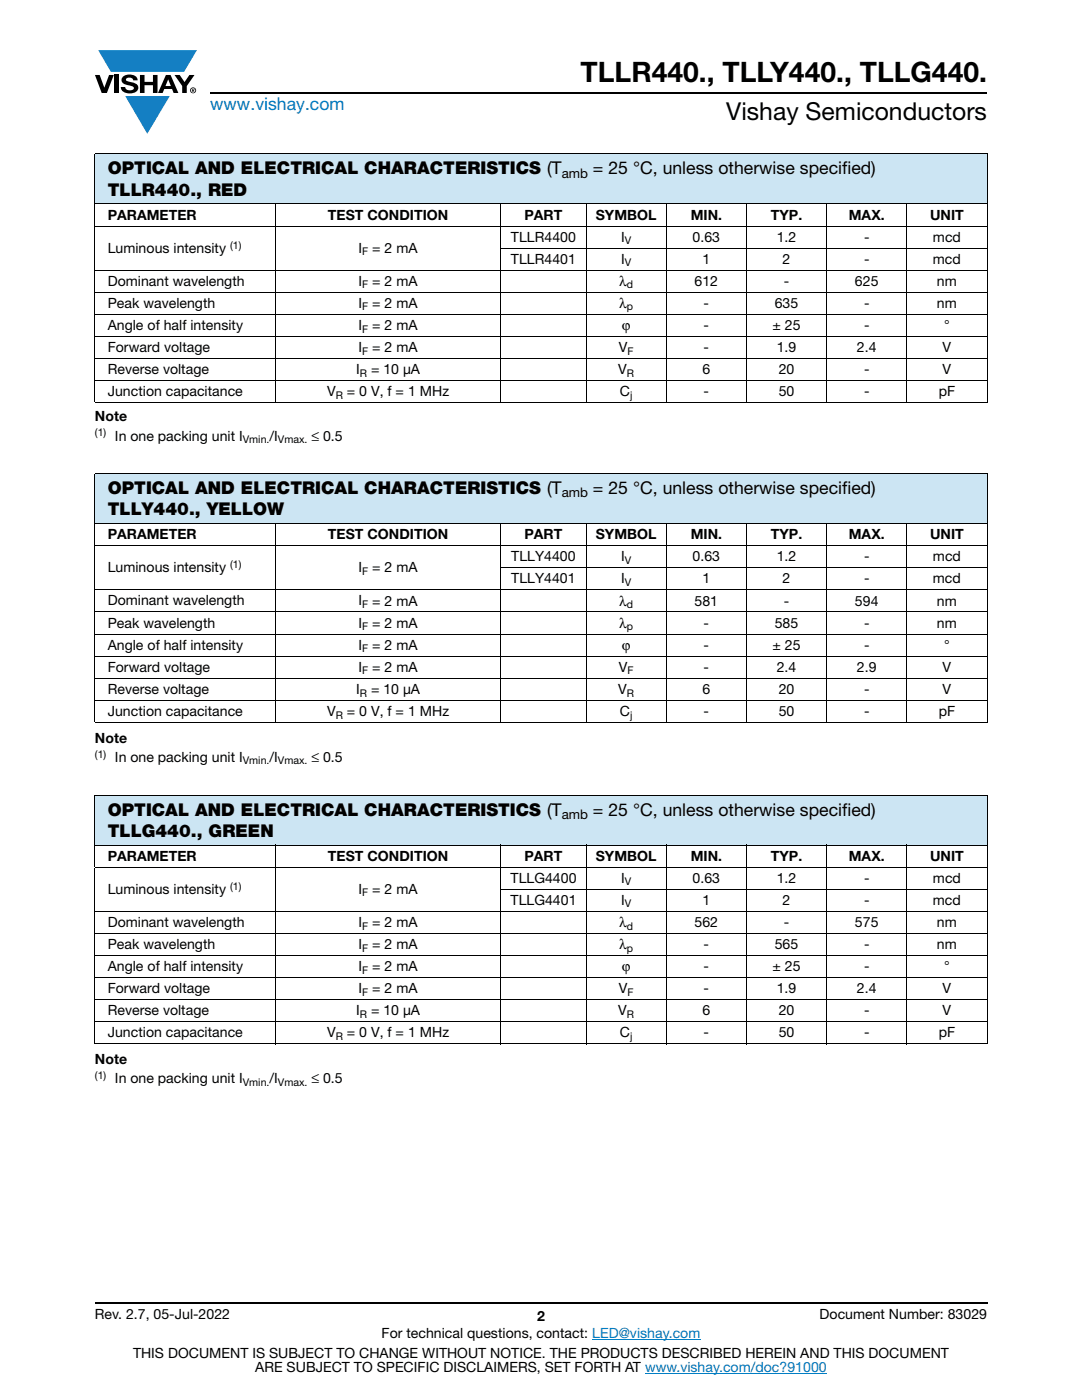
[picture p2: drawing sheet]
<svg xmlns="http://www.w3.org/2000/svg" width="216mm" height="279mm" viewBox="0 0 216 279" stroke-linecap="round" stroke-linejoin="round" font-family="sans-serif">
<defs><g id="words">
<text font-size="5.6" x="115.8" y="16.4">TLLR440., TLLY440., TLLG440.</text>
<text font-size="4.9" x="144.9" y="24">Vishay Semiconductors</text>
<text font-size="3.5" fill="#007ec4" x="42" y="21.9">www.vishay.com</text>
<g font-size="3.5">
<text x="21.5" y="34.8">OPTICAL AND ELECTRICAL CHARACTERISTICS (T</text>
<text x="118.3" y="34.8">= 25 °C, unless otherwise specified)</text>
<text x="21.5" y="39.1">TLLR440., RED</text>
<text x="21.5" y="98.6">OPTICAL AND ELECTRICAL CHARACTERISTICS (T</text>
<text x="118.3" y="98.6">= 25 °C, unless otherwise specified)</text>
<text x="21.5" y="102.8">TLLY440., YELLOW</text>
<text x="21.5" y="162.8">OPTICAL AND ELECTRICAL CHARACTERISTICS (T</text>
<text x="21.5" y="167">TLLG440., GREEN</text>
<text x="118.3" y="162.8">= 25 °C, unless otherwise specified)</text>
</g>
<g font-size="2.8">
<text x="21.5" y="43.8">PARAMETER</text>
<text x="65.4" y="43.8">TEST CONDITION</text>
<text x="104.7" y="43.8">PART</text>
<text x="118.9" y="43.8">SYMBOL</text>
<text x="137.8" y="43.8">MIN.</text>
<text x="153.8" y="43.8">TYP.</text>
<text x="169.4" y="43.8">MAX.</text>
<text x="185.6" y="43.8">UNIT</text>
<text x="21.5" y="50.4">Luminous intensity</text>
<text x="71.5" y="50.4">I</text>
<text x="74.3" y="50.4">= 2 mA</text>
<text x="102" y="52.6">TLLR4401</text>
<text x="102" y="48.2">TLLR4400</text>
<text x="123.9" y="52.6">I</text>
<text x="123.9" y="48.2">I</text>
<text x="138.2" y="48.2">0.63</text>
<text x="140.2" y="52.6">1</text>
<text x="155" y="48.2">1.2</text>
<text x="156.2" y="52.6">2</text>
<text x="172.4" y="52.6">-</text>
<text x="172.4" y="48.2">-</text>
<text x="186.2" y="52.6">mcd</text>
<text x="186.2" y="48.2">mcd</text>
<text x="21.5" y="57">Dominant wavelength</text>
<text x="71.5" y="57">I</text>
<text x="74.3" y="57">= 2 mA</text>
<text x="123.5" y="57">λ</text>
<text x="138.6" y="57">612</text>
<text x="156.4" y="57">-</text>
<text x="170.6" y="57">625</text>
<text x="187" y="57">nm</text>
<text x="21.5" y="61.4">Peak wavelength</text>
<text x="21.5" y="65.9">Angle of half intensity</text>
<text x="71.5" y="61.4">I</text>
<text x="71.5" y="65.9">I</text>
<text x="74.3" y="61.4">= 2 mA</text>
<text x="74.3" y="65.9">= 2 mA</text>
<text x="123.5" y="61.4">λ</text>
<text x="124.1" y="65.9">ϕ</text>
<text x="140.4" y="65.9">-</text>
<text x="140.4" y="61.4">-</text>
<text x="154.1" y="65.9">± 25</text>
<text x="154.6" y="61.4">635</text>
<text x="172.4" y="65.9">-</text>
<text x="172.4" y="61.4">-</text>
<text x="187" y="61.4">nm</text>
<text x="188.4" y="65.9">°</text>
<text x="21.5" y="70.3">Forward voltage</text>
<text x="71.5" y="70.3">I</text>
<text x="74.3" y="70.3">= 2 mA</text>
<text x="123.5" y="70.3">V</text>
<text x="140.4" y="70.3">-</text>
<text x="155" y="70.3">1.9</text>
<text x="171" y="70.3">2.4</text>
<text x="188.1" y="70.3">V</text>
<text x="21.5" y="74.7">Reverse voltage</text>
<text x="71.1" y="74.7">I</text>
<text x="74" y="74.7">= 10 μA</text>
<text x="123.4" y="74.7">V</text>
<text x="140.2" y="74.7">6</text>
<text x="155.4" y="74.7">20</text>
<text x="172.4" y="74.7">-</text>
<text x="188.1" y="74.7">V</text>
<text x="21.5" y="79.1">Junction capacitance</text>
<text x="65.3" y="79.1">V</text>
<text x="69.2" y="79.1">= 0 V, f = 1 MHz</text>
<text x="123.7" y="79.1">C</text>
<text x="140.4" y="79.1">-</text>
<text x="155.4" y="79.1">50</text>
<text x="172.4" y="79.1">-</text>
<text x="187.3" y="79.1">pF</text>
<text x="18.9" y="84">Note</text>
<text x="22.9" y="87.9">In one packing unit I</text>
<text x="53.8" y="87.9">/I</text>
<text x="62.1" y="87.9">≤ 0.5</text>
<text x="21.5" y="107.6">PARAMETER</text>
<text x="65.4" y="107.6">TEST CONDITION</text>
<text x="104.7" y="107.6">PART</text>
<text x="118.9" y="107.6">SYMBOL</text>
<text x="137.8" y="107.6">MIN.</text>
<text x="153.8" y="107.6">TYP.</text>
<text x="169.4" y="107.6">MAX.</text>
<text x="185.6" y="107.6">UNIT</text>
<text x="102" y="112">TLLY4400</text>
<text x="123.9" y="112">I</text>
<text x="138.2" y="112">0.63</text>
<text x="155" y="112">1.2</text>
<text x="172.4" y="112">-</text>
<text x="186.2" y="112">mcd</text>
<text x="21.5" y="114.2">Luminous intensity</text>
<text x="71.5" y="114.2">I</text>
<text x="74.3" y="114.2">= 2 mA</text>
<text x="102" y="116.4">TLLY4401</text>
<text x="123.9" y="116.4">I</text>
<text x="140.2" y="116.4">1</text>
<text x="156.2" y="116.4">2</text>
<text x="172.4" y="116.4">-</text>
<text x="186.2" y="116.4">mcd</text>
<text x="21.5" y="125.3">Peak wavelength</text>
<text x="21.5" y="120.8">Dominant wavelength</text>
<text x="71.5" y="120.8">I</text>
<text x="71.5" y="125.3">I</text>
<text x="74.3" y="120.8">= 2 mA</text>
<text x="74.3" y="125.3">= 2 mA</text>
<text x="123.5" y="120.8">λ</text>
<text x="123.5" y="125.3">λ</text>
<text x="138.6" y="120.8">581</text>
<text x="140.4" y="125.3">-</text>
<text x="154.6" y="125.3">585</text>
<text x="156.4" y="120.8">-</text>
<text x="170.6" y="120.8">594</text>
<text x="172.4" y="125.3">-</text>
<text x="187" y="120.8">nm</text>
<text x="187" y="125.3">nm</text>
<text x="21.5" y="129.7">Angle of half intensity</text>
<text x="71.5" y="129.7">I</text>
<text x="74.3" y="129.7">= 2 mA</text>
<text x="124.1" y="129.7">ϕ</text>
<text x="140.4" y="129.7">-</text>
<text x="154.1" y="129.7">± 25</text>
<text x="172.4" y="129.7">-</text>
<text x="188.4" y="129.7">°</text>
<text x="21.5" y="134.1">Forward voltage</text>
<text x="71.5" y="134.1">I</text>
<text x="74.3" y="134.1">= 2 mA</text>
<text x="123.5" y="134.1">V</text>
<text x="140.4" y="134.1">-</text>
<text x="155" y="134.1">2.4</text>
<text x="171" y="134.1">2.9</text>
<text x="188.1" y="134.1">V</text>
<text x="21.5" y="138.5">Reverse voltage</text>
<text x="21.5" y="142.9">Junction capacitance</text>
<text x="65.3" y="142.9">V</text>
<text x="69.2" y="142.9">= 0 V, f = 1 MHz</text>
<text x="71.1" y="138.5">I</text>
<text x="74" y="138.5">= 10 μA</text>
<text x="123.4" y="138.5">V</text>
<text x="123.7" y="142.9">C</text>
<text x="140.2" y="138.5">6</text>
<text x="140.4" y="142.9">-</text>
<text x="155.4" y="142.9">50</text>
<text x="155.4" y="138.5">20</text>
<text x="172.4" y="138.5">-</text>
<text x="172.4" y="142.9">-</text>
<text x="187.3" y="142.9">pF</text>
<text x="188.1" y="138.5">V</text>
<text x="18.9" y="148.2">Note</text>
<text x="22.9" y="152.1">In one packing unit I</text>
<text x="53.8" y="152.1">/I</text>
<text x="62.1" y="152.1">≤ 0.5</text>
<text x="21.5" y="171.8">PARAMETER</text>
<text x="65.4" y="171.8">TEST CONDITION</text>
<text x="104.7" y="171.8">PART</text>
<text x="118.9" y="171.8">SYMBOL</text>
<text x="137.8" y="171.8">MIN.</text>
<text x="153.8" y="171.8">TYP.</text>
<text x="169.4" y="171.8">MAX.</text>
<text x="185.6" y="171.8">UNIT</text>
<text x="21.5" y="178.4">Luminous intensity</text>
<text x="71.5" y="178.4">I</text>
<text x="74.3" y="178.4">= 2 mA</text>
<text x="101.9" y="176.2">TLLG4400</text>
<text x="123.9" y="176.2">I</text>
<text x="138.2" y="176.2">0.63</text>
<text x="155" y="176.2">1.2</text>
<text x="172.4" y="176.2">-</text>
<text x="186.2" y="176.2">mcd</text>
<text x="21.5" y="185">Dominant wavelength</text>
<text x="71.5" y="185">I</text>
<text x="74.3" y="185">= 2 mA</text>
<text x="101.9" y="180.6">TLLG4401</text>
<text x="123.5" y="185">λ</text>
<text x="123.9" y="180.6">I</text>
<text x="138.6" y="185">562</text>
<text x="140.2" y="180.6">1</text>
<text x="156.2" y="180.6">2</text>
<text x="156.4" y="185">-</text>
<text x="170.6" y="185">575</text>
<text x="172.4" y="180.6">-</text>
<text x="186.2" y="180.6">mcd</text>
<text x="187" y="185">nm</text>
<text x="21.5" y="189.4">Peak wavelength</text>
<text x="71.5" y="189.4">I</text>
<text x="74.3" y="189.4">= 2 mA</text>
<text x="123.5" y="189.4">λ</text>
<text x="140.4" y="189.4">-</text>
<text x="154.6" y="189.4">565</text>
<text x="172.4" y="189.4">-</text>
<text x="187" y="189.4">nm</text>
<text x="21.5" y="193.8">Angle of half intensity</text>
<text x="71.5" y="193.8">I</text>
<text x="74.3" y="193.8">= 2 mA</text>
<text x="124.1" y="193.8">ϕ</text>
<text x="140.4" y="193.8">-</text>
<text x="154.1" y="193.8">± 25</text>
<text x="172.4" y="193.8">-</text>
<text x="188.4" y="193.8">°</text>
<text x="21.5" y="198.2">Forward voltage</text>
<text x="21.5" y="202.6">Reverse voltage</text>
<text x="71.1" y="202.6">I</text>
<text x="71.5" y="198.2">I</text>
<text x="74" y="202.6">= 10 μA</text>
<text x="74.3" y="198.2">= 2 mA</text>
<text x="123.4" y="202.6">V</text>
<text x="123.5" y="198.2">V</text>
<text x="140.2" y="202.6">6</text>
<text x="140.4" y="198.2">-</text>
<text x="155" y="198.2">1.9</text>
<text x="155.4" y="202.6">20</text>
<text x="171" y="198.2">2.4</text>
<text x="172.4" y="202.6">-</text>
<text x="188.1" y="202.6">V</text>
<text x="188.1" y="198.2">V</text>
<text x="21.5" y="207.1">Junction capacitance</text>
<text x="65.3" y="207.1">V</text>
<text x="69.2" y="207.1">= 0 V, f = 1 MHz</text>
<text x="123.7" y="207.1">C</text>
<text x="140.4" y="207.1">-</text>
<text x="155.4" y="207.1">50</text>
<text x="172.4" y="207.1">-</text>
<text x="187.3" y="207.1">pF</text>
<text x="18.9" y="212.3">Note</text>
<text x="22.9" y="216.2">In one packing unit I</text>
<text x="53.8" y="216.2">/I</text>
<text x="62.1" y="216.2">≤ 0.5</text>
<text x="18.9" y="263.3">Rev. 2.7, 05-Jul-2022</text>
<text x="107.2" y="263.6">2</text>
<text x="163.6" y="263.3">Document Number: 83029</text>
<text x="76.2" y="267.1">For technical questions, contact: LED@vishay.com</text>
<text x="26.5" y="271">THIS DOCUMENT IS SUBJECT TO CHANGE WITHOUT NOTICE. THE PRODUCTS DESCRIBED HEREIN AND THIS DOCUMENT</text>
<text x="50.9" y="273.8">ARE SUBJECT TO SPECIFIC DISCLAIMERS, SET FORTH AT www.vishay.com/doc?91000</text>
</g>
<g font-size="2.6">
<text x="112.1" y="35.5">amb</text>
<text x="112.1" y="99.3">amb</text>
<text x="112.1" y="163.4">amb</text>
</g>
<g font-size="2.1">
<text x="45.9" y="49.6">(1)</text>
<text x="72.3" y="50.9">F</text>
<text x="124.7" y="48.7">V</text>
<text x="124.7" y="53.1">V</text>
<text x="72.3" y="57.6">F</text>
<text x="125.1" y="57.6">d</text>
<text x="72.3" y="62">F</text>
<text x="125.1" y="62">p</text>
<text x="72.3" y="66.4">F</text>
<text x="72.3" y="70.8">F</text>
<text x="125.2" y="70.8">F</text>
<text x="71.8" y="75.2">R</text>
<text x="125.1" y="75.2">R</text>
<text x="67" y="79.6">R</text>
<text x="125.7" y="79.6">j</text>
<text x="18.9" y="87.1">(1)</text>
<text x="48.5" y="88.4">Vmin.</text>
<text x="55.5" y="88.4">Vmax.</text>
<text x="45.9" y="113.4">(1)</text>
<text x="124.7" y="112.5">V</text>
<text x="72.3" y="114.7">F</text>
<text x="124.7" y="116.9">V</text>
<text x="72.3" y="121.3">F</text>
<text x="72.3" y="125.8">F</text>
<text x="125.1" y="121.3">d</text>
<text x="125.1" y="125.8">p</text>
<text x="72.3" y="130.2">F</text>
<text x="72.3" y="134.6">F</text>
<text x="125.2" y="134.6">F</text>
<text x="67" y="143.4">R</text>
<text x="71.8" y="139">R</text>
<text x="125.1" y="139">R</text>
<text x="125.7" y="143.4">j</text>
<text x="18.9" y="151.2">(1)</text>
<text x="48.5" y="152.6">Vmin.</text>
<text x="55.5" y="152.6">Vmax.</text>
<text x="45.9" y="177.5">(1)</text>
<text x="72.3" y="178.9">F</text>
<text x="124.7" y="176.7">V</text>
<text x="72.3" y="185.5">F</text>
<text x="124.7" y="181.1">V</text>
<text x="125.1" y="185.5">d</text>
<text x="72.3" y="189.9">F</text>
<text x="125.1" y="189.9">p</text>
<text x="72.3" y="194.3">F</text>
<text x="71.8" y="203.2">R</text>
<text x="72.3" y="198.7">F</text>
<text x="125.1" y="203.2">R</text>
<text x="125.2" y="198.7">F</text>
<text x="67" y="207.6">R</text>
<text x="125.7" y="207.6">j</text>
<text x="18.9" y="215.4">(1)</text>
<text x="48.5" y="216.7">Vmin.</text>
<text x="55.5" y="216.7">Vmax.</text>
</g>
</g></defs>
<g fill="#147fc3">
<path d="M19.6 10h19.7l-2.6 4.3h-1.1h-13.5z"/>
<path d="M25 19.2h8.9l-4.5 7.5z"/>
</g>
<g fill="#000">
<path d="M18.9 15h1l.9 2.5 1-2.5h.9l-1.4 3.6h-1zM22.9 15h.9v3.6h-.9zM24.6 15.3a2.1 2.1 0 0 1 2.8 .3l.1 .4h-.9a.79 .79 0 0 0-.7-.5 .79 .79 0 0 0-.8 .4l.3 .3 1 .2a1.08 1.08 0 0 1 1.2 1 1.08 1.08 0 0 1-1.1 1.2 1.73 1.73 0 0 1-2.4-1.2h.9a.96 .96 0 0 0 .8 .6 .96 .96 0 0 0 .9-.4 1.31 1.31 0 0 0-1.2-.6 1.03 1.03 0 0 1-1.1-.6 1.03 1.03 0 0 1 .2-1.1zM27.9 15h.9v1.3h1.7v-1.3h.9v3.6h-.9v-1.6h-1.7v1.6h-.9zM34.8 15h1.1l.9 1.4 1-1.4h1l-1.5 2.2v1.4h-.9v-1.4z"/>
<path d="M33.6 15.9l.5 1.3h-1.1zM33.1 15l-1.6 3.6h1l.3-.8h1.5l.3 .8h1l-1.6-3.6z"/>
<path d="M38.4 17.8h.2v.2h-.2zM38.3 17.7v.7h.1v-.3l.4 .3-.2-.3 .2-.2-.1-.2z"/>
<path d="M38.1 18a.46 .46 0 0 1 .9 0 .46 .46 0 0 1-.9 0zM37.9 18a.6 .6 0 0 0 1.2 0 .6 .6 0 0 0-1.2 0z"/>
</g>
<path d="M42 18.6h155M18.9 260h178.1" fill="none" stroke="#000" stroke-width=".36"/>
<path d="M118.2 267.3h21.5M128.7 274h36.3" fill="none" stroke="#007ec4" stroke-width=".2"/>
<path d="M18.9 30.7h178.1v10h-178.1z" fill="#cce5f3"/>
<g fill="#fff">
<path d="M18.9 40.7h36v4.4h-36z"/>
<path d="M54.9 40.7h45v4.4h-45z"/>
<path d="M99.9 40.7h17v4.4h-17z"/>
<path d="M116.9 40.7h16v4.4h-16z"/>
<path d="M132.9 40.7h16v4.4h-16z"/>
<path d="M148.9 40.7h16.1v4.4h-16.1z"/>
<path d="M165 40.7h16v4.4h-16z"/>
<path d="M181 40.7h16v4.4h-16z"/>
</g>
<path d="M18.9 94.5h178.1v10h-178.1z" fill="#cce5f3"/>
<g fill="#fff">
<path d="M18.9 104.5h36v4.4h-36z"/>
<path d="M54.9 104.5h45v4.4h-45z"/>
<path d="M99.9 104.5h17v4.4h-17z"/>
<path d="M116.9 104.5h16v4.4h-16z"/>
<path d="M132.9 104.5h16v4.4h-16z"/>
<path d="M148.9 104.5h16.1v4.4h-16.1z"/>
<path d="M165 104.5h16v4.4h-16z"/>
<path d="M181 104.5h16v4.4h-16z"/>
</g>
<path d="M18.9 158.7h178.1v10h-178.1z" fill="#cce5f3"/>
<g fill="#fff">
<path d="M18.9 168.7h36v4.4h-36z"/>
<path d="M54.9 168.7h45v4.4h-45z"/>
<path d="M99.9 168.7h17v4.4h-17z"/>
<path d="M116.9 168.7h16v4.4h-16z"/>
<path d="M132.9 168.7h16v4.4h-16z"/>
<path d="M148.9 168.7h16.1v4.4h-16.1z"/>
<path d="M165 168.7h16v4.4h-16z"/>
<path d="M181 168.7h16v4.4h-16z"/>
</g>
<g fill="none" stroke="#000" stroke-width=".2">
<path d="M18.9 30.7h178.1M18.9 30.8v9.8M197 30.8v9.8M18.9 40.7h178.1M18.9 45.1h178.1M18.9 53.9h178.1M18.9 58.3h178.1M18.9 40.8v4.2M18.9 45.2v35.1M54.9 40.6v39.9M99.9 49.5h97.1M99.9 40.6v39.9"/>
<path d="M116.9 40.6v39.9M132.9 40.6v39.9M148.9 40.6v39.9M165 40.6v39.9M181 40.6v39.9M197 40.8v4.2M197 45.2v35.1M18.9 62.8h178.1M18.9 67.2h178.1M18.9 71.6h178.1M18.9 76h178.1M18.9 80.4h178.1"/>
<path d="M18.9 94.5h178.1M18.9 94.6v9.8M197 94.6v9.8M18.9 104.5h178.1M18.9 108.9h178.1M18.9 117.7h178.1M18.9 104.6v4.2M18.9 109v35.1M54.9 104.4v39.9M99.9 113.3h97.1M99.9 104.4v39.9M116.9 104.4v39.9"/>
<path d="M132.9 104.4v39.9M148.9 104.4v39.9M165 104.4v39.9M181 104.4v39.9M197 104.6v4.2M197 109v35.1M18.9 122.1h178.1M18.9 126.6h178.1M18.9 131h178.1M18.9 135.4h178.1M18.9 139.8h178.1M18.9 144.2h178.1"/>
<path d="M18.9 158.7h178.1M18.9 158.8v9.8M197 158.8v9.8M18.9 168.7h178.1M18.9 173.1h178.1M18.9 168.7v4.3M18.9 173.2v35.1M54.9 168.6v39.8M99.9 177.5h97.1M99.9 168.6v39.8M116.9 168.6v39.8M132.9 168.6v39.8"/>
<path d="M148.9 168.6v39.8M165 168.6v39.8M181 168.6v39.8M197 168.7v4.3M197 173.2v35.1M18.9 181.9h178.1M18.9 186.3h178.1M18.9 190.7h178.1M18.9 195.1h178.1M18.9 199.5h178.1M18.9 203.9h178.1M18.9 208.3h178.1"/>
</g>
<use href="#words"/>
</svg>
